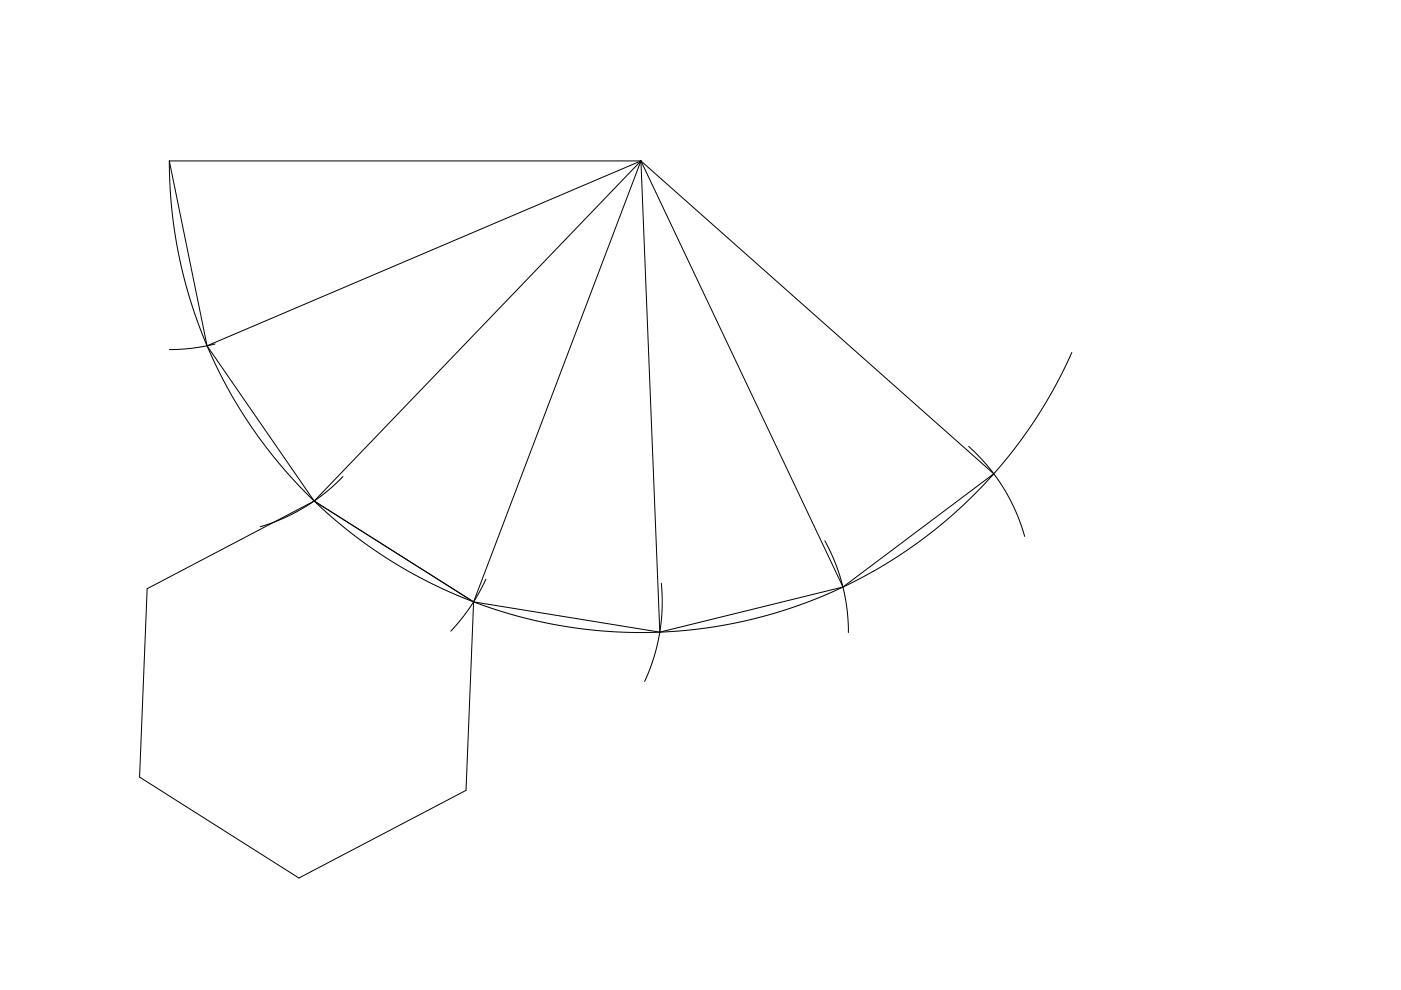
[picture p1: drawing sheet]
<svg xmlns="http://www.w3.org/2000/svg" width="297mm" height="210mm" viewBox="0 0 297 210" stroke-linecap="round" stroke-linejoin="round" font-family="sans-serif">
<g fill="none" stroke="#000" stroke-width=".21">
<path d="M35.9 34.1l.4 8.9 1.2 8.8 1.9 8.6 2.3 7.4 1.8 4.7 1.8 4 3.4 6.7 4.4 7 5.3 7.2 5.7 6.4 6.1 5.7 5.9 4.8 7.6 5.1 4.3 2.5 4.1 2.1 7.2 3.2 8.2 2.8 7.4 1.9 8.1 1.4 8.5 .7h8.8l9-.8 8.2-1.4 8.8-2.4 7.8-2.9 7-3.2 7.6-4.2 6.2-4.2 7-5.6 3.4-3.2 3.4-3.5 6-6.9 5-7.1 4.2-6.9 3.3-7M35.9 34.1h100M35.9 34.1l8 39.2M135.9 34.1l74.8 66.4-32 24M135.9 34.1l42.8 90.4M135.9 34.1l4 99.9M135.9 34.1l-35.5 93.5M135.9 34.1l-69.3 72.1M135.9 34.1l-92 39.2M43.9 73.3l22.7 32.9M45.6 72.9l-5 1-4.7 .2M205.4 94.7l2.4 2.2 1.7 2.1 3.1 4.2 1.5 2.6 1.4 3 1.8 4.9"/>
<path d="M66.6 106.2l33.8 21.4M66.6 106.2l-35.4 18.6-1.6 40 33.8 21.4 35.4-18.6 1.6-40M72.7 101l-3.7 3.5-4 2.8-4.8 2.5-5 1.9M174.9 114.7l2.1 4.3 1.6 5 1 5 .3 5.1M100.4 127.6l39.5 6.4M103 122.8l-1.2 2.5-2.1 3.5-2 2.6-2.1 2.4M140.2 123.7l.2 5.1-.6 5.8-1.3 5.4-1.8 4.5M178.7 124.5l-38.8 9.5"/>
</g>
</svg>
